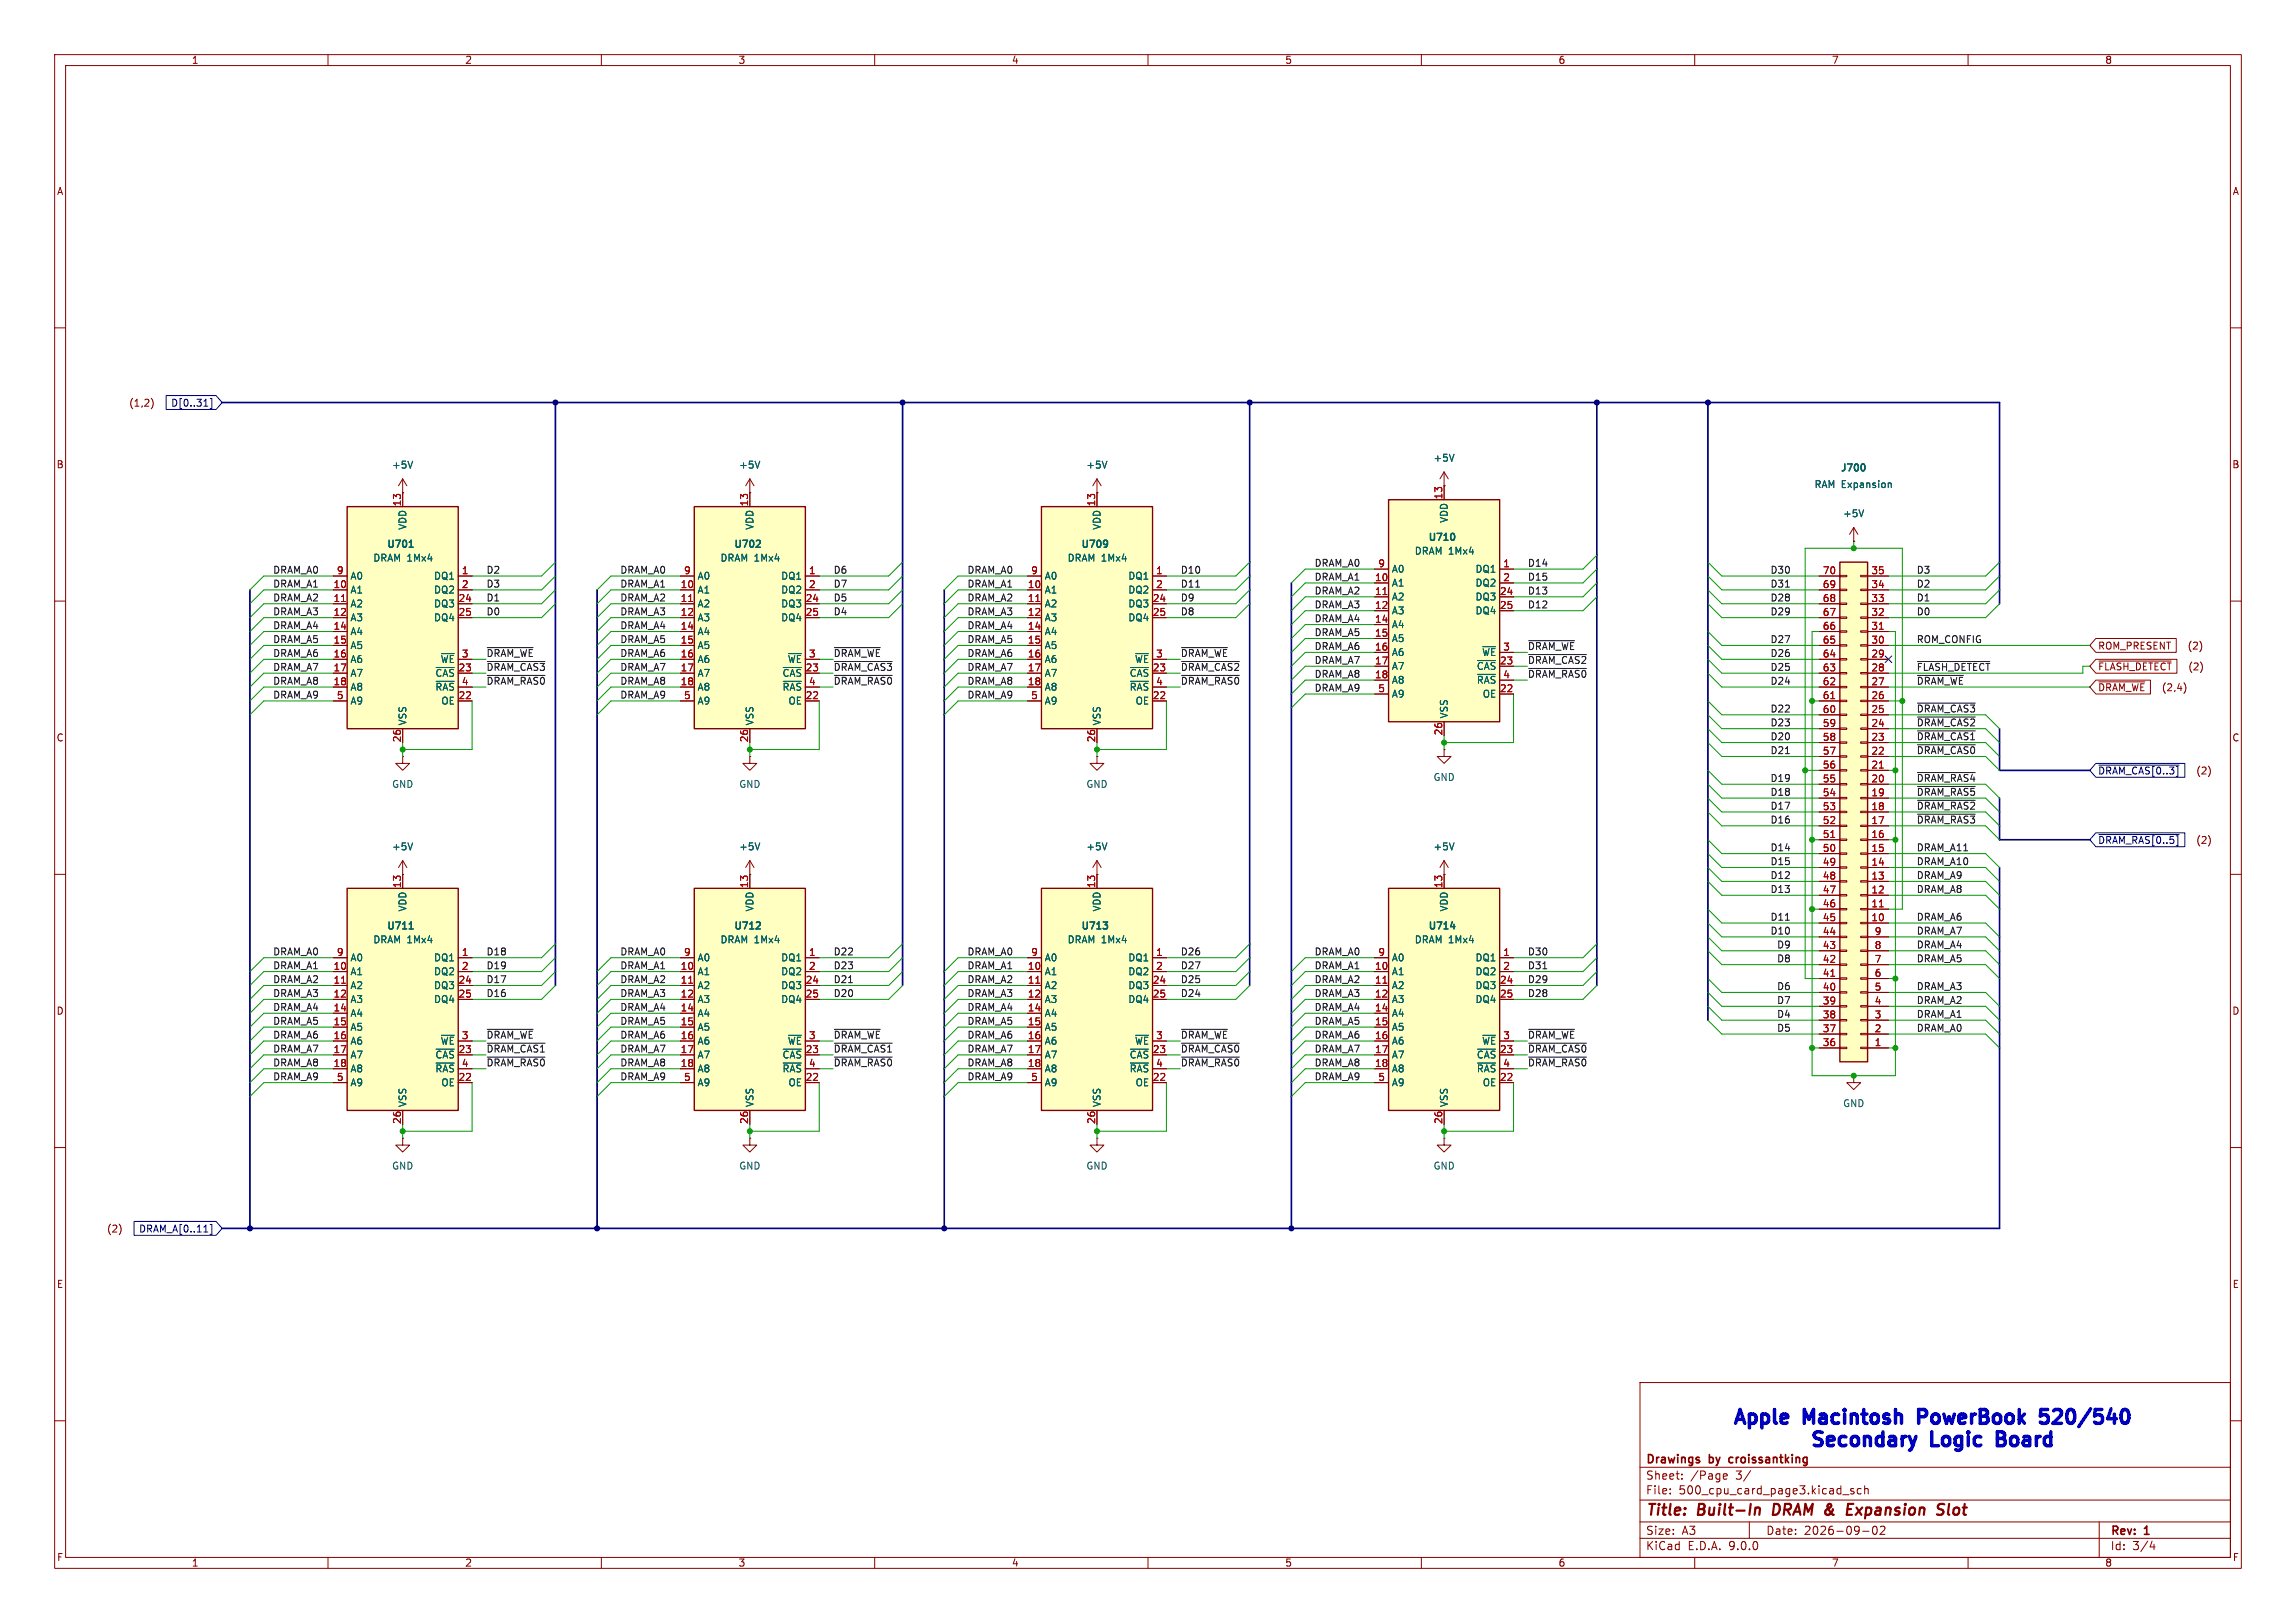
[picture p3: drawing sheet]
<svg xmlns="http://www.w3.org/2000/svg" width="420mm" height="297mm" viewBox="0 0 420 297" stroke-linecap="round" stroke-linejoin="round" font-family="sans-serif">
<defs><g id="words">
<g font-size="3.5" fill="#0000c2">
<text x="316.5" y="261.5">Apple</text>
<text x="330.1" y="261.5">Macintosh</text>
<text x="352.5" y="261.5">PowerBook</text>
<text x="376.2" y="261.5">520/540</text>
<text x="330.7" y="265.6">Secondary</text>
<text x="353.5" y="265.6">Logic</text>
<text x="366.9" y="265.6">Board</text>
</g>
<g font-size="2.8" fill="#840000">
<text x="301" y="277.9">Title:</text>
<text x="310.6" y="277.9">Built-In</text>
<text x="325.2" y="277.9">DRAM &amp;</text>
<text x="340.3" y="277.9">Expansion</text>
<text x="357.7" y="277.9">Slot</text>
</g>
<g font-size="2.1" fill="#840000">
<text x="301" y="268.2">Drawings</text>
<text x="312.7" y="268.2">by</text>
<text x="317" y="268.2">croissantking</text>
<text x="301" y="273.7">File:</text>
<text x="301" y="271">Sheet:</text>
<text x="307.1" y="273.7">500_cpu_card_page3.kicad_sch</text>
<text x="309.2" y="271">/Page</text>
<text x="317.6" y="271">3/</text>
<text x="301" y="281.1">Size:</text>
<text x="307.6" y="281.1">A3</text>
<text x="323" y="281.1">Date:</text>
<text x="330" y="281.1">2026-09-02</text>
<text x="386" y="281.3">Rev:</text>
<text x="392.4" y="281.3">1</text>
<text x="301" y="283.9">KiCad</text>
<text x="308.7" y="283.9">E.D.A.</text>
<text x="316.3" y="283.9">9.0.0</text>
<text x="386" y="283.9">Id:</text>
<text x="390.1" y="283.9">3/4</text>
</g>
<g font-size="1.8" fill="#840000">
<text x="35" y="11.9">1</text>
<text x="85" y="11.9">2</text>
<text x="135" y="11.9">3</text>
<text x="185" y="11.9">4</text>
<text x="235" y="11.9">5</text>
<text x="285" y="11.9">6</text>
<text x="335" y="11.9">7</text>
<text x="385" y="11.9">8</text>
<text x="10.3" y="35.9">A</text>
<text x="408.3" y="35.9">A</text>
<text x="23.5" y="74.6">(1,2)</text>
<text x="10.3" y="85.9">B</text>
<text x="408.2" y="85.9">B</text>
<text x="383.7" y="119.1">ROM_PRESENT</text>
<text x="400" y="119.1">(2)</text>
<text x="383.7" y="122.9">~{FLASH_DETECT} (2)</text>
<text x="383.7" y="126.7">~{DRAM_WE} (2,4)</text>
<text x="10.3" y="135.9">C</text>
<text x="408.2" y="135.9">C</text>
<text x="401.6" y="141.9">(2)</text>
<text x="401.6" y="154.6">(2)</text>
<text x="10.3" y="185.9">D</text>
<text x="408.2" y="185.9">D</text>
<text x="19.5" y="225.7">(2)</text>
<text x="10.3" y="235.9">E</text>
<text x="408.3" y="235.9">E</text>
<text x="10.3" y="285.9">F</text>
<text x="35" y="286.9">1</text>
<text x="85" y="286.9">2</text>
<text x="135" y="286.9">3</text>
<text x="185" y="286.9">4</text>
<text x="235" y="286.9">5</text>
<text x="285" y="286.9">6</text>
<text x="335" y="286.9">7</text>
<text x="385" y="286.9">8</text>
<text x="408.3" y="285.9">F</text>
</g>
<g font-size="1.8" fill="#000084">
<text x="31.2" y="74.6">D[0..31]</text>
<text x="383.7" y="141.9">~{DRAM_CAS[0..3]}</text>
<text x="383.7" y="154.6">~{DRAM_RAS[0..5]}</text>
<text x="25.3" y="225.7">DRAM_A[0..11]</text>
</g>
<g font-size="1.8" fill="#006464">
<text x="71.6" y="86">+5V</text>
<text x="135.1" y="86">+5V</text>
<text x="198.6" y="86">+5V</text>
<text x="262.1" y="84.7">+5V</text>
<text x="331.8" y="89.5">RAM Expansion</text>
<text x="336.5" y="86.6">J700</text>
<text x="265" y="95.8" transform="rotate(-90 265 95.8)">VDD</text>
<text x="337.1" y="94.8">+5V</text>
<text x="70.6" y="100.6">U701</text>
<text x="74.5" y="97" transform="rotate(-90 74.5 97)">VDD</text>
<text x="134.1" y="100.6">U702</text>
<text x="138" y="97" transform="rotate(-90 138 97)">VDD</text>
<text x="197.6" y="100.6">U709</text>
<text x="201.5" y="97" transform="rotate(-90 201.5 97)">VDD</text>
<text x="258.7" y="101.7">DRAM 1Mx4</text>
<text x="261.1" y="99.3">U710</text>
<text x="64" y="106.3">A0</text>
<text x="68.2" y="103">DRAM 1Mx4</text>
<text x="79.3" y="106.3">DQ1</text>
<text x="127.5" y="106.3">A0</text>
<text x="131.7" y="103">DRAM 1Mx4</text>
<text x="142.8" y="106.3">DQ1</text>
<text x="191" y="106.3">A0</text>
<text x="195.2" y="103">DRAM 1Mx4</text>
<text x="206.3" y="106.3">DQ1</text>
<text x="254.5" y="105">A0</text>
<text x="254.5" y="107.5">A1</text>
<text x="269.8" y="105">DQ1</text>
<text x="269.8" y="107.5">DQ2</text>
<text x="64" y="108.8">A1</text>
<text x="64" y="111.4">A2</text>
<text x="64" y="113.9">A3</text>
<text x="79.3" y="108.8">DQ2</text>
<text x="79.3" y="111.4">DQ3</text>
<text x="79.3" y="113.9">DQ4</text>
<text x="127.5" y="108.8">A1</text>
<text x="127.5" y="111.4">A2</text>
<text x="127.5" y="113.9">A3</text>
<text x="142.8" y="108.8">DQ2</text>
<text x="142.8" y="111.4">DQ3</text>
<text x="142.8" y="113.9">DQ4</text>
<text x="191" y="108.8">A1</text>
<text x="191" y="111.4">A2</text>
<text x="191" y="113.9">A3</text>
<text x="206.3" y="108.8">DQ2</text>
<text x="206.3" y="111.4">DQ3</text>
<text x="206.3" y="113.9">DQ4</text>
<text x="254.5" y="110.1">A2</text>
<text x="254.5" y="112.6">A3</text>
<text x="269.8" y="110.1">DQ3</text>
<text x="269.8" y="112.6">DQ4</text>
<text x="64" y="116.4">A4</text>
<text x="64" y="119">A5</text>
<text x="127.5" y="116.4">A4</text>
<text x="127.5" y="119">A5</text>
<text x="191" y="116.4">A4</text>
<text x="191" y="119">A5</text>
<text x="254.5" y="115.2">A4</text>
<text x="254.5" y="117.7">A5</text>
<text x="64" y="121.5">A6</text>
<text x="64" y="124.1">A7</text>
<text x="79.5" y="124.1">~{CAS}</text>
<text x="80.5" y="121.5">~{WE}</text>
<text x="127.5" y="121.5">A6</text>
<text x="127.5" y="124.1">A7</text>
<text x="143" y="124.1">~{CAS}</text>
<text x="144" y="121.5">~{WE}</text>
<text x="191" y="121.5">A6</text>
<text x="191" y="124.1">A7</text>
<text x="206.5" y="124.1">~{CAS}</text>
<text x="207.5" y="121.5">~{WE}</text>
<text x="254.5" y="120.2">A6</text>
<text x="254.5" y="122.8">A7</text>
<text x="254.5" y="125.3">A8</text>
<text x="270" y="122.8">~{CAS}</text>
<text x="270" y="125.3">~{RAS}</text>
<text x="271" y="120.2">~{WE}</text>
<text x="64" y="126.6">A8</text>
<text x="64" y="129.1">A9</text>
<text x="79.5" y="126.6">~{RAS}</text>
<text x="80.6" y="129.1">OE</text>
<text x="127.5" y="126.6">A8</text>
<text x="127.5" y="129.1">A9</text>
<text x="143" y="126.6">~{RAS}</text>
<text x="144.1" y="129.1">OE</text>
<text x="191" y="126.6">A8</text>
<text x="191" y="129.1">A9</text>
<text x="206.5" y="126.6">~{RAS}</text>
<text x="207.6" y="129.1">OE</text>
<text x="254.5" y="127.9">A9</text>
<text x="265" y="131.6" transform="rotate(-90 265 131.6)">VSS</text>
<text x="271.1" y="127.9">OE</text>
<text x="74.5" y="132.8" transform="rotate(-90 74.5 132.8)">VSS</text>
<text x="138" y="132.8" transform="rotate(-90 138 132.8)">VSS</text>
<text x="201.5" y="132.8" transform="rotate(-90 201.5 132.8)">VSS</text>
<text x="262.1" y="143.1">GND</text>
<text x="71.6" y="144.4">GND</text>
<text x="135.1" y="144.4">GND</text>
<text x="198.6" y="144.4">GND</text>
<text x="71.6" y="155.8">+5V</text>
<text x="135.1" y="155.8">+5V</text>
<text x="198.6" y="155.8">+5V</text>
<text x="262.1" y="155.8">+5V</text>
<text x="74.5" y="166.9" transform="rotate(-90 74.5 166.9)">VDD</text>
<text x="138" y="166.9" transform="rotate(-90 138 166.9)">VDD</text>
<text x="201.5" y="166.9" transform="rotate(-90 201.5 166.9)">VDD</text>
<text x="265" y="166.9" transform="rotate(-90 265 166.9)">VDD</text>
<text x="68.2" y="172.8">DRAM 1Mx4</text>
<text x="70.6" y="170.4">U711</text>
<text x="131.7" y="172.8">DRAM 1Mx4</text>
<text x="134.1" y="170.4">U712</text>
<text x="195.2" y="172.8">DRAM 1Mx4</text>
<text x="197.6" y="170.4">U713</text>
<text x="258.7" y="172.8">DRAM 1Mx4</text>
<text x="261.1" y="170.4">U714</text>
<text x="64" y="176.1">A0</text>
<text x="64" y="178.7">A1</text>
<text x="79.3" y="176.1">DQ1</text>
<text x="79.3" y="178.7">DQ2</text>
<text x="127.5" y="176.1">A0</text>
<text x="127.5" y="178.7">A1</text>
<text x="142.8" y="176.1">DQ1</text>
<text x="142.8" y="178.7">DQ2</text>
<text x="191" y="176.1">A0</text>
<text x="191" y="178.7">A1</text>
<text x="206.3" y="176.1">DQ1</text>
<text x="206.3" y="178.7">DQ2</text>
<text x="254.5" y="176.1">A0</text>
<text x="254.5" y="178.7">A1</text>
<text x="269.8" y="176.1">DQ1</text>
<text x="269.8" y="178.7">DQ2</text>
<text x="64" y="181.2">A2</text>
<text x="64" y="183.7">A3</text>
<text x="79.3" y="181.2">DQ3</text>
<text x="79.3" y="183.7">DQ4</text>
<text x="127.5" y="181.2">A2</text>
<text x="127.5" y="183.7">A3</text>
<text x="142.8" y="181.2">DQ3</text>
<text x="142.8" y="183.7">DQ4</text>
<text x="191" y="181.2">A2</text>
<text x="191" y="183.7">A3</text>
<text x="206.3" y="181.2">DQ3</text>
<text x="206.3" y="183.7">DQ4</text>
<text x="254.5" y="181.2">A2</text>
<text x="254.5" y="183.7">A3</text>
<text x="269.8" y="181.2">DQ3</text>
<text x="269.8" y="183.7">DQ4</text>
<text x="64" y="186.3">A4</text>
<text x="64" y="188.8">A5</text>
<text x="64" y="191.4">A6</text>
<text x="80.5" y="191.4">~{WE}</text>
<text x="127.5" y="186.3">A4</text>
<text x="127.5" y="188.8">A5</text>
<text x="127.5" y="191.4">A6</text>
<text x="144" y="191.4">~{WE}</text>
<text x="191" y="186.3">A4</text>
<text x="191" y="188.8">A5</text>
<text x="191" y="191.4">A6</text>
<text x="207.5" y="191.4">~{WE}</text>
<text x="254.5" y="186.3">A4</text>
<text x="254.5" y="188.8">A5</text>
<text x="254.5" y="191.4">A6</text>
<text x="271" y="191.4">~{WE}</text>
<text x="64" y="193.9">A7</text>
<text x="64" y="196.4">A8</text>
<text x="79.5" y="193.9">~{CAS}</text>
<text x="79.5" y="196.4">~{RAS}</text>
<text x="127.5" y="193.9">A7</text>
<text x="127.5" y="196.4">A8</text>
<text x="143" y="193.9">~{CAS}</text>
<text x="143" y="196.4">~{RAS}</text>
<text x="191" y="193.9">A7</text>
<text x="191" y="196.4">A8</text>
<text x="206.5" y="193.9">~{CAS}</text>
<text x="206.5" y="196.4">~{RAS}</text>
<text x="254.5" y="193.9">A7</text>
<text x="254.5" y="196.4">A8</text>
<text x="270" y="193.9">~{CAS}</text>
<text x="270" y="196.4">~{RAS}</text>
<text x="64" y="199">A9</text>
<text x="74.5" y="202.7" transform="rotate(-90 74.5 202.7)">VSS</text>
<text x="80.6" y="199">OE</text>
<text x="127.5" y="199">A9</text>
<text x="138" y="202.7" transform="rotate(-90 138 202.7)">VSS</text>
<text x="144.1" y="199">OE</text>
<text x="191" y="199">A9</text>
<text x="201.5" y="202.7" transform="rotate(-90 201.5 202.7)">VSS</text>
<text x="207.6" y="199">OE</text>
<text x="254.5" y="199">A9</text>
<text x="265" y="202.7" transform="rotate(-90 265 202.7)">VSS</text>
<text x="271.1" y="199">OE</text>
<text x="337.1" y="202.8">GND</text>
<text x="71.6" y="214.2">GND</text>
<text x="135.1" y="214.2">GND</text>
<text x="198.6" y="214.2">GND</text>
<text x="262.1" y="214.2">GND</text>
</g>
<g font-size="1.8" fill="#a90000">
<text x="73.4" y="92.8" transform="rotate(-90 73.4 92.8)">13</text>
<text x="136.9" y="92.8" transform="rotate(-90 136.9 92.8)">13</text>
<text x="200.4" y="92.8" transform="rotate(-90 200.4 92.8)">13</text>
<text x="263.9" y="91.5" transform="rotate(-90 263.9 91.5)">13</text>
<text x="60.9" y="107.7">10</text>
<text x="61.5" y="105.2">9</text>
<text x="84.4" y="105.2">1</text>
<text x="84.4" y="107.7">2</text>
<text x="124.4" y="107.7">10</text>
<text x="125" y="105.2">9</text>
<text x="147.9" y="105.2">1</text>
<text x="147.9" y="107.7">2</text>
<text x="187.9" y="107.7">10</text>
<text x="188.5" y="105.2">9</text>
<text x="211.4" y="105.2">1</text>
<text x="211.4" y="107.7">2</text>
<text x="251.4" y="106.4">10</text>
<text x="252" y="103.9">9</text>
<text x="274.9" y="103.9">1</text>
<text x="274.9" y="106.4">2</text>
<text x="333.3" y="105.2">70</text>
<text x="333.3" y="107.7">69</text>
<text x="342.2" y="105.2">35</text>
<text x="342.2" y="107.7">34</text>
<text x="60.9" y="110.2">11</text>
<text x="60.9" y="112.8">12</text>
<text x="83.8" y="110.2">24</text>
<text x="83.8" y="112.8">25</text>
<text x="124.4" y="110.2">11</text>
<text x="124.4" y="112.8">12</text>
<text x="147.3" y="110.2">24</text>
<text x="147.3" y="112.8">25</text>
<text x="187.9" y="110.2">11</text>
<text x="187.9" y="112.8">12</text>
<text x="210.8" y="110.2">24</text>
<text x="210.8" y="112.8">25</text>
<text x="251.4" y="109">11</text>
<text x="251.4" y="111.5">12</text>
<text x="274.3" y="109">24</text>
<text x="274.3" y="111.5">25</text>
<text x="333.3" y="110.2">68</text>
<text x="333.3" y="112.8">67</text>
<text x="342.2" y="110.2">33</text>
<text x="342.2" y="112.8">32</text>
<text x="60.9" y="115.3">14</text>
<text x="60.9" y="117.9">15</text>
<text x="124.4" y="115.3">14</text>
<text x="124.4" y="117.9">15</text>
<text x="187.9" y="115.3">14</text>
<text x="187.9" y="117.9">15</text>
<text x="251.4" y="114">14</text>
<text x="251.4" y="116.6">15</text>
<text x="251.4" y="119.1">16</text>
<text x="274.9" y="119.1">3</text>
<text x="333.3" y="115.3">66</text>
<text x="333.3" y="117.9">65</text>
<text x="342.2" y="115.3">31</text>
<text x="342.2" y="117.9">30</text>
<text x="60.9" y="120.4">16</text>
<text x="60.9" y="122.9">17</text>
<text x="60.9" y="125.5">18</text>
<text x="83.8" y="122.9">23</text>
<text x="84.4" y="120.4">3</text>
<text x="84.4" y="125.5">4</text>
<text x="124.4" y="120.4">16</text>
<text x="124.4" y="122.9">17</text>
<text x="124.4" y="125.5">18</text>
<text x="147.3" y="122.9">23</text>
<text x="147.9" y="120.4">3</text>
<text x="147.9" y="125.5">4</text>
<text x="187.9" y="120.4">16</text>
<text x="187.9" y="122.9">17</text>
<text x="187.9" y="125.5">18</text>
<text x="210.8" y="122.9">23</text>
<text x="211.4" y="120.4">3</text>
<text x="211.4" y="125.5">4</text>
<text x="251.4" y="121.7">17</text>
<text x="251.4" y="124.2">18</text>
<text x="274.3" y="121.7">23</text>
<text x="274.9" y="124.2">4</text>
<text x="333.3" y="120.4">64</text>
<text x="333.3" y="122.9">63</text>
<text x="333.3" y="125.5">62</text>
<text x="342.2" y="120.4">29</text>
<text x="342.2" y="122.9">28</text>
<text x="342.2" y="125.5">27</text>
<text x="61.5" y="128">5</text>
<text x="83.8" y="128">22</text>
<text x="125" y="128">5</text>
<text x="147.3" y="128">22</text>
<text x="188.5" y="128">5</text>
<text x="210.8" y="128">22</text>
<text x="252" y="126.7">5</text>
<text x="274.3" y="126.7">22</text>
<text x="333.3" y="128">61</text>
<text x="333.3" y="130.6">60</text>
<text x="342.2" y="128">26</text>
<text x="342.2" y="130.6">25</text>
<text x="73.4" y="135.9" transform="rotate(-90 73.4 135.9)">26</text>
<text x="136.9" y="135.9" transform="rotate(-90 136.9 135.9)">26</text>
<text x="200.4" y="135.9" transform="rotate(-90 200.4 135.9)">26</text>
<text x="263.9" y="134.7" transform="rotate(-90 263.9 134.7)">26</text>
<text x="333.3" y="133.1">59</text>
<text x="333.3" y="135.6">58</text>
<text x="342.2" y="133.1">24</text>
<text x="342.2" y="135.6">23</text>
<text x="333.3" y="138.2">57</text>
<text x="333.3" y="140.7">56</text>
<text x="333.3" y="143.3">55</text>
<text x="342.2" y="138.2">22</text>
<text x="342.2" y="140.7">21</text>
<text x="342.2" y="143.3">20</text>
<text x="333.3" y="145.8">54</text>
<text x="333.3" y="148.3">53</text>
<text x="342.2" y="145.8">19</text>
<text x="342.2" y="148.3">18</text>
<text x="333.3" y="150.9">52</text>
<text x="333.3" y="153.4">51</text>
<text x="333.3" y="156">50</text>
<text x="342.2" y="150.9">17</text>
<text x="342.2" y="153.4">16</text>
<text x="342.2" y="156">15</text>
<text x="333.3" y="158.5">49</text>
<text x="333.3" y="161">48</text>
<text x="342.2" y="158.5">14</text>
<text x="342.2" y="161">13</text>
<text x="73.4" y="162.6" transform="rotate(-90 73.4 162.6)">13</text>
<text x="136.9" y="162.6" transform="rotate(-90 136.9 162.6)">13</text>
<text x="200.4" y="162.6" transform="rotate(-90 200.4 162.6)">13</text>
<text x="263.9" y="162.6" transform="rotate(-90 263.9 162.6)">13</text>
<text x="333.3" y="163.6">47</text>
<text x="333.3" y="166.1">46</text>
<text x="342.2" y="163.6">12</text>
<text x="342.2" y="166.1">11</text>
<text x="333.3" y="168.7">45</text>
<text x="333.3" y="171.2">44</text>
<text x="333.3" y="173.7">43</text>
<text x="342.2" y="168.7">10</text>
<text x="342.8" y="171.2">9</text>
<text x="342.8" y="173.7">8</text>
<text x="60.9" y="177.5">10</text>
<text x="61.5" y="175">9</text>
<text x="84.4" y="175">1</text>
<text x="84.4" y="177.5">2</text>
<text x="124.4" y="177.5">10</text>
<text x="125" y="175">9</text>
<text x="147.9" y="175">1</text>
<text x="147.9" y="177.5">2</text>
<text x="187.9" y="177.5">10</text>
<text x="188.5" y="175">9</text>
<text x="211.4" y="175">1</text>
<text x="211.4" y="177.5">2</text>
<text x="251.4" y="177.5">10</text>
<text x="252" y="175">9</text>
<text x="274.9" y="175">1</text>
<text x="274.9" y="177.5">2</text>
<text x="333.3" y="176.3">42</text>
<text x="333.3" y="178.8">41</text>
<text x="342.8" y="176.3">7</text>
<text x="342.8" y="178.8">6</text>
<text x="60.9" y="180.1">11</text>
<text x="60.9" y="182.6">12</text>
<text x="60.9" y="185.2">14</text>
<text x="83.8" y="180.1">24</text>
<text x="83.8" y="182.6">25</text>
<text x="124.4" y="180.1">11</text>
<text x="124.4" y="182.6">12</text>
<text x="124.4" y="185.2">14</text>
<text x="147.3" y="180.1">24</text>
<text x="147.3" y="182.6">25</text>
<text x="187.9" y="180.1">11</text>
<text x="187.9" y="182.6">12</text>
<text x="187.9" y="185.2">14</text>
<text x="210.8" y="180.1">24</text>
<text x="210.8" y="182.6">25</text>
<text x="251.4" y="180.1">11</text>
<text x="251.4" y="182.6">12</text>
<text x="251.4" y="185.2">14</text>
<text x="274.3" y="180.1">24</text>
<text x="274.3" y="182.6">25</text>
<text x="333.3" y="181.4">40</text>
<text x="333.3" y="183.9">39</text>
<text x="342.8" y="181.4">5</text>
<text x="342.8" y="183.9">4</text>
<text x="60.9" y="187.7">15</text>
<text x="60.9" y="190.2">16</text>
<text x="84.4" y="190.2">3</text>
<text x="124.4" y="187.7">15</text>
<text x="124.4" y="190.2">16</text>
<text x="147.9" y="190.2">3</text>
<text x="187.9" y="187.7">15</text>
<text x="187.9" y="190.2">16</text>
<text x="211.4" y="190.2">3</text>
<text x="251.4" y="187.7">15</text>
<text x="251.4" y="190.2">16</text>
<text x="274.9" y="190.2">3</text>
<text x="333.3" y="186.4">38</text>
<text x="333.3" y="189">37</text>
<text x="333.3" y="191.5">36</text>
<text x="342.8" y="186.4">3</text>
<text x="342.8" y="189">2</text>
<text x="342.8" y="191.5">1</text>
<text x="60.9" y="192.8">17</text>
<text x="60.9" y="195.3">18</text>
<text x="61.5" y="197.9">5</text>
<text x="83.8" y="192.8">23</text>
<text x="83.8" y="197.9">22</text>
<text x="84.4" y="195.3">4</text>
<text x="124.4" y="192.8">17</text>
<text x="124.4" y="195.3">18</text>
<text x="125" y="197.9">5</text>
<text x="147.3" y="192.8">23</text>
<text x="147.3" y="197.9">22</text>
<text x="147.9" y="195.3">4</text>
<text x="187.9" y="192.8">17</text>
<text x="187.9" y="195.3">18</text>
<text x="188.5" y="197.9">5</text>
<text x="210.8" y="192.8">23</text>
<text x="210.8" y="197.9">22</text>
<text x="211.4" y="195.3">4</text>
<text x="251.4" y="192.8">17</text>
<text x="251.4" y="195.3">18</text>
<text x="252" y="197.9">5</text>
<text x="274.3" y="192.8">23</text>
<text x="274.3" y="197.9">22</text>
<text x="274.9" y="195.3">4</text>
<text x="73.4" y="205.8" transform="rotate(-90 73.4 205.8)">26</text>
<text x="136.9" y="205.8" transform="rotate(-90 136.9 205.8)">26</text>
<text x="200.4" y="205.8" transform="rotate(-90 200.4 205.8)">26</text>
<text x="263.9" y="205.8" transform="rotate(-90 263.9 205.8)">26</text>
</g>
<g font-size="1.8" fill="#0f0f0f">
<text x="49.9" y="105.1">DRAM_A0</text>
<text x="49.9" y="107.6">DRAM_A1</text>
<text x="88.9" y="105.1">D2</text>
<text x="88.9" y="107.6">D3</text>
<text x="113.4" y="105.1">DRAM_A0</text>
<text x="113.4" y="107.6">DRAM_A1</text>
<text x="152.4" y="105.1">D6</text>
<text x="152.4" y="107.6">D7</text>
<text x="176.9" y="105.1">DRAM_A0</text>
<text x="176.9" y="107.6">DRAM_A1</text>
<text x="215.9" y="105.1">D10</text>
<text x="215.9" y="107.6">D11</text>
<text x="240.4" y="106.3">DRAM_A1</text>
<text x="240.4" y="103.8">DRAM_A0</text>
<text x="279.4" y="103.8">D14</text>
<text x="279.4" y="106.3">D15</text>
<text x="323.8" y="105.1">D30</text>
<text x="323.8" y="107.6">D31</text>
<text x="350.5" y="105.1">D3</text>
<text x="350.5" y="107.6">D2</text>
<text x="49.9" y="112.7">DRAM_A3</text>
<text x="49.9" y="110.1">DRAM_A2</text>
<text x="88.9" y="112.7">D0</text>
<text x="88.9" y="110.1">D1</text>
<text x="113.4" y="112.7">DRAM_A3</text>
<text x="113.4" y="110.1">DRAM_A2</text>
<text x="152.4" y="110.1">D5</text>
<text x="152.4" y="112.7">D4</text>
<text x="176.9" y="112.7">DRAM_A3</text>
<text x="176.9" y="110.1">DRAM_A2</text>
<text x="215.9" y="110.1">D9</text>
<text x="215.9" y="112.7">D8</text>
<text x="240.4" y="114">DRAM_A4</text>
<text x="240.4" y="108.9">DRAM_A2</text>
<text x="240.4" y="111.4">DRAM_A3</text>
<text x="279.4" y="111.4">D12</text>
<text x="279.4" y="108.9">D13</text>
<text x="323.8" y="110.1">D28</text>
<text x="323.8" y="112.7">D29</text>
<text x="350.5" y="112.7">D0</text>
<text x="350.5" y="110.1">D1</text>
<text x="49.9" y="115.2">DRAM_A4</text>
<text x="49.9" y="117.8">DRAM_A5</text>
<text x="113.4" y="115.2">DRAM_A4</text>
<text x="113.4" y="117.8">DRAM_A5</text>
<text x="176.9" y="117.8">DRAM_A5</text>
<text x="176.9" y="115.2">DRAM_A4</text>
<text x="240.4" y="119">DRAM_A6</text>
<text x="240.4" y="116.5">DRAM_A5</text>
<text x="279.4" y="119">~{DRAM_WE}</text>
<text x="323.8" y="117.8">D27</text>
<text x="350.5" y="117.8">ROM_CONFIG</text>
<text x="49.9" y="122.8">DRAM_A7</text>
<text x="49.9" y="125.4">DRAM_A8</text>
<text x="49.9" y="120.3">DRAM_A6</text>
<text x="88.9" y="122.8">~{DRAM_CAS3}</text>
<text x="88.9" y="125.4">~{DRAM_RAS0}</text>
<text x="88.9" y="120.3">~{DRAM_WE}</text>
<text x="113.4" y="125.4">DRAM_A8</text>
<text x="113.4" y="122.8">DRAM_A7</text>
<text x="113.4" y="120.3">DRAM_A6</text>
<text x="152.4" y="125.4">~{DRAM_RAS0}</text>
<text x="152.4" y="122.8">~{DRAM_CAS3}</text>
<text x="152.4" y="120.3">~{DRAM_WE}</text>
<text x="176.9" y="125.4">DRAM_A8</text>
<text x="176.9" y="120.3">DRAM_A6</text>
<text x="176.9" y="122.8">DRAM_A7</text>
<text x="215.9" y="122.8">~{DRAM_CAS2}</text>
<text x="215.9" y="120.3">~{DRAM_WE}</text>
<text x="215.9" y="125.4">~{DRAM_RAS0}</text>
<text x="240.4" y="124.1">DRAM_A8</text>
<text x="240.4" y="121.6">DRAM_A7</text>
<text x="279.4" y="124.1">~{DRAM_RAS0}</text>
<text x="279.4" y="121.6">~{DRAM_CAS2}</text>
<text x="323.8" y="125.4">D24</text>
<text x="323.8" y="122.8">D25</text>
<text x="323.8" y="120.3">D26</text>
<text x="350.5" y="122.8">~{FLASH_DETECT}</text>
<text x="350.5" y="125.4">~{DRAM_WE}</text>
<text x="49.9" y="127.9">DRAM_A9</text>
<text x="113.4" y="127.9">DRAM_A9</text>
<text x="176.9" y="127.9">DRAM_A9</text>
<text x="240.4" y="126.7">DRAM_A9</text>
<text x="323.8" y="130.5">D22</text>
<text x="350.5" y="130.5">~{DRAM_CAS3}</text>
<text x="323.8" y="135.5">D20</text>
<text x="323.8" y="133">D23</text>
<text x="350.5" y="135.5">~{DRAM_CAS1}</text>
<text x="350.5" y="133">~{DRAM_CAS2}</text>
<text x="323.8" y="143.2">D19</text>
<text x="323.8" y="138.1">D21</text>
<text x="350.5" y="138.1">~{DRAM_CAS0}</text>
<text x="350.5" y="143.2">~{DRAM_RAS4}</text>
<text x="323.8" y="145.7">D18</text>
<text x="323.8" y="148.2">D17</text>
<text x="350.5" y="148.2">~{DRAM_RAS2}</text>
<text x="350.5" y="145.7">~{DRAM_RAS5}</text>
<text x="323.8" y="155.9">D14</text>
<text x="323.8" y="150.8">D16</text>
<text x="350.5" y="150.8">~{DRAM_RAS3}</text>
<text x="350.5" y="155.9">DRAM_A11</text>
<text x="323.8" y="158.4">D15</text>
<text x="323.8" y="160.9">D12</text>
<text x="350.5" y="160.9">DRAM_A9</text>
<text x="350.5" y="158.4">DRAM_A10</text>
<text x="323.8" y="163.5">D13</text>
<text x="350.5" y="163.5">DRAM_A8</text>
<text x="323.8" y="171.1">D10</text>
<text x="323.8" y="168.6">D11</text>
<text x="325" y="173.6">D9</text>
<text x="350.5" y="168.6">DRAM_A6</text>
<text x="350.5" y="171.1">DRAM_A7</text>
<text x="350.5" y="173.6">DRAM_A4</text>
<text x="49.9" y="174.9">DRAM_A0</text>
<text x="49.9" y="177.5">DRAM_A1</text>
<text x="49.9" y="180">DRAM_A2</text>
<text x="88.9" y="174.9">D18</text>
<text x="88.9" y="177.5">D19</text>
<text x="88.9" y="180">D17</text>
<text x="113.4" y="180">DRAM_A2</text>
<text x="113.4" y="177.5">DRAM_A1</text>
<text x="113.4" y="174.9">DRAM_A0</text>
<text x="152.4" y="174.9">D22</text>
<text x="152.4" y="177.5">D23</text>
<text x="152.4" y="180">D21</text>
<text x="176.9" y="174.9">DRAM_A0</text>
<text x="176.9" y="177.5">DRAM_A1</text>
<text x="176.9" y="180">DRAM_A2</text>
<text x="215.9" y="177.5">D27</text>
<text x="215.9" y="180">D25</text>
<text x="215.9" y="174.9">D26</text>
<text x="240.4" y="180">DRAM_A2</text>
<text x="240.4" y="174.9">DRAM_A0</text>
<text x="240.4" y="177.5">DRAM_A1</text>
<text x="279.4" y="177.5">D31</text>
<text x="279.4" y="174.9">D30</text>
<text x="279.4" y="180">D29</text>
<text x="325" y="176.2">D8</text>
<text x="350.5" y="176.2">DRAM_A5</text>
<text x="49.9" y="185.1">DRAM_A4</text>
<text x="49.9" y="182.5">DRAM_A3</text>
<text x="88.9" y="182.5">D16</text>
<text x="113.4" y="182.5">DRAM_A3</text>
<text x="113.4" y="185.1">DRAM_A4</text>
<text x="152.4" y="182.5">D20</text>
<text x="176.9" y="182.5">DRAM_A3</text>
<text x="176.9" y="185.1">DRAM_A4</text>
<text x="215.9" y="182.5">D24</text>
<text x="240.4" y="182.5">DRAM_A3</text>
<text x="240.4" y="185.1">DRAM_A4</text>
<text x="279.4" y="182.5">D28</text>
<text x="325" y="183.8">D7</text>
<text x="325" y="181.3">D6</text>
<text x="350.5" y="183.8">DRAM_A2</text>
<text x="350.5" y="181.3">DRAM_A3</text>
<text x="49.9" y="187.6">DRAM_A5</text>
<text x="49.9" y="190.2">DRAM_A6</text>
<text x="88.9" y="190.2">~{DRAM_WE}</text>
<text x="113.4" y="187.6">DRAM_A5</text>
<text x="113.4" y="190.2">DRAM_A6</text>
<text x="152.4" y="190.2">~{DRAM_WE}</text>
<text x="176.9" y="190.2">DRAM_A6</text>
<text x="176.9" y="187.6">DRAM_A5</text>
<text x="215.9" y="190.2">~{DRAM_WE}</text>
<text x="240.4" y="190.2">DRAM_A6</text>
<text x="240.4" y="187.6">DRAM_A5</text>
<text x="279.4" y="190.2">~{DRAM_WE}</text>
<text x="325" y="188.9">D5</text>
<text x="325" y="186.3">D4</text>
<text x="350.5" y="188.9">DRAM_A0</text>
<text x="350.5" y="186.3">DRAM_A1</text>
<text x="49.9" y="197.8">DRAM_A9</text>
<text x="49.9" y="195.2">DRAM_A8</text>
<text x="49.9" y="192.7">DRAM_A7</text>
<text x="88.9" y="192.7">~{DRAM_CAS1}</text>
<text x="88.9" y="195.2">~{DRAM_RAS0}</text>
<text x="113.4" y="192.7">DRAM_A7</text>
<text x="113.4" y="197.8">DRAM_A9</text>
<text x="113.4" y="195.2">DRAM_A8</text>
<text x="152.4" y="195.2">~{DRAM_RAS0}</text>
<text x="152.4" y="192.7">~{DRAM_CAS1}</text>
<text x="176.9" y="192.7">DRAM_A7</text>
<text x="176.9" y="195.2">DRAM_A8</text>
<text x="176.9" y="197.8">DRAM_A9</text>
<text x="215.9" y="192.7">~{DRAM_CAS0}</text>
<text x="215.9" y="195.2">~{DRAM_RAS0}</text>
<text x="240.4" y="192.7">DRAM_A7</text>
<text x="240.4" y="197.8">DRAM_A9</text>
<text x="240.4" y="195.2">DRAM_A8</text>
<text x="279.4" y="195.2">~{DRAM_RAS0}</text>
<text x="279.4" y="192.7">~{DRAM_CAS0}</text>
</g>
</g></defs>
<g fill="none" stroke="#840000" stroke-width=".18">
<path d="M10 10h400v277h-400zM12 12h396v273h-396zM60 10v2M110 10v2M160 10v2M210 10v2M260 10v2M310 10v2M360 10v2M10 60h2M408 60h2M73.7 90.2h.1"/>
<path d="M73.7 87.6l-.8 1.3M73.7 87.6l.7 1.3M73.7 87.6v2.6M10 110h2M408 110h2M10 160h2M408 160h2M10 210h2M408 210h2M300 253h108v32h-108zM10 260h2M300 278.5h108"/>
<path d="M300 274.5h108M300 268.5h108M305.5 273.2v.2M305.5 272.5v.1M307.7 270.5v.2M307.7 269.8v.1M315.3 270.6h.6M315.3 269.8l.4-.1 .2 .3-.7 .2M320 278.5v3M320.2 269.1l-1.3 1.9M337.1 273.5h1.1M339.1 272.5l-.4-.1-.2 .2 .1 .2 .5 .2v.3h-.6"/>
<path d="M340.4 272.5l-.4-.1-.3 .3v.4l.2 .2h.5M341.1 272.5l.2-.1 .4 .1v.9M341.1 271.9v1.5M342.7 279.4a.81 .81 0 0 0 .3 1.4l.2-.2 .2-.4-.2-.8M344.7 279.4v.5l-.8 .9h.9M384 278.5v6.5M408 260h2M60 285v2M110 285v2M160 285v2M210 285v2M260 285v2"/>
<path d="M300 281.5h108M310 285v2M340.7 280.2h1.2M360 285v2M393.7 282l-.4 1.1h.9M394 282.6v1"/>
</g>
<path d="M321.2 276l.2-.1 .5 .1-.1 1.2M324.5 275.2l-.2 2h.5M337.8 277.2h1M337.9 276.2h.7M338.1 275.2h.9M340.6 275.9l-1.2 1.3M355.3 276.3a.44 .44 0 0 1 .1 .7M355.4 275.2l.3 .1M356.5 275.2l-.2 1.7 .3 .3" fill="none" stroke="#840000" stroke-width=".4"/>
<path d="M316.3 266.8v.7" fill="none" stroke="#840000" stroke-width=".3"/>
<path d="M75.5 84.4l-.4 1.3" fill="none" stroke="#006464" stroke-width=".18"/>
<path d="M190.5 92.7h20.3v40.7h-20.3z" fill="#ffffc2"/>
<path d="M190.5 92.7h20.3v40.7h-20.3z" fill="none" stroke="#840000" stroke-width=".25"/>
<g fill="none" stroke="#840000" stroke-width=".18">
<path d="M200.7 90.2v2.5M188 105.4h2.5M188 108h2.5M188 110.5h2.5M188 113h2.5M188 115.6h2.5M188 118.1h2.5M210.8 105.4h2.6M210.8 108h2.6M210.8 110.5h2.6M210.8 113h2.6M188 120.7h2.5"/>
<path d="M188 123.2h2.5M188 125.7h2.5M188 128.3h2.5M200.7 133.4v2.5M210.8 120.7h2.6M210.8 123.2h2.6M210.8 125.7h2.6M210.8 128.3h2.6"/>
</g>
<path d="M189.5 110.1h.7" fill="none" stroke="#a90000" stroke-width=".18"/>
<path d="M207.7 119.6h2.4M206.8 122.1h3.3M206.8 124.7h3.3" fill="none" stroke="#006464" stroke-width=".18"/>
<path d="M202.3 98.9l.3 .2a.94 .94 0 0 1-.3 1M202.6 99.4l-.3 .3" fill="none" stroke="#006464" stroke-width=".25"/>
<path d="M190.5 162.6h20.3v40.6h-20.3z" fill="#ffffc2"/>
<path d="M190.5 162.6h20.3v40.6h-20.3z" fill="none" stroke="#840000" stroke-width=".25"/>
<g fill="none" stroke="#840000" stroke-width=".18">
<path d="M188 175.3h2.5M188 177.8h2.5M200.7 160v2.6M210.8 175.3h2.6M210.8 177.8h2.6M188 180.3h2.5M188 182.9h2.5M188 185.4h2.5M188 188h2.5M188 190.5h2.5M188 193h2.5M188 195.6h2.5"/>
<path d="M188 198.1h2.5M210.8 180.3h2.6M210.8 182.9h2.6M210.8 190.5h2.6M210.8 193h2.6M210.8 195.6h2.6M210.8 198.1h2.6M200.7 203.2v2.5"/>
</g>
<path d="M189.5 179.9h.7" fill="none" stroke="#a90000" stroke-width=".18"/>
<path d="M206.8 192h3.3M206.8 194.5h3.3M207.7 189.5h2.4" fill="none" stroke="#006464" stroke-width=".18"/>
<path d="M201.8 168.7h.8l-.4 .5M202.3 169.2l.3 .2v.4l-.3 .2" fill="none" stroke="#006464" stroke-width=".25"/>
<path d="M127 92.7h20.3v40.7h-20.3z" fill="#ffffc2"/>
<path d="M127 92.7h20.3v40.7h-20.3z" fill="none" stroke="#840000" stroke-width=".25"/>
<g fill="none" stroke="#840000" stroke-width=".18">
<path d="M137.2 90.2h.1M137.2 87.6v5.1M137.2 87.6l-.8 1.3M137.2 87.6l.7 1.3M124.5 105.4h2.5M124.5 108h2.5M124.5 110.5h2.5M124.5 113h2.5M124.5 115.6h2.5M124.5 118.1h2.5M147.3 105.4h2.6M147.3 108h2.6"/>
<path d="M147.3 110.5h2.6M147.3 113h2.6M124.5 120.7h2.5M124.5 123.2h2.5M124.5 125.7h2.5M124.5 128.3h2.5M137.2 138.4v1.3h1.2l-1.2 1.3-1.3-1.3h1.3M137.2 138.4h.1M137.2 133.4v2.5M147.3 120.7h2.6M147.3 123.2h2.6M147.3 125.7h2.6"/>
<path d="M147.3 128.3h2.6M200.7 138.4v1.3h1.2l-1.2 1.3-1.3-1.3h1.3M200.7 138.4h.1M137.2 157.5v2.5M137.2 157.5l-.8 1.3M137.2 157.5l.7 1.3M200.7 157.5l-.8 1.3M200.7 157.5l.7 1.3M200.7 157.5v2.5M137.2 160h.1M200.7 160h.1M137.2 208.3v1.3h1.2l-1.2 1.2-1.3-1.2h1.3"/>
<path d="M137.2 208.3h.1"/>
</g>
<path d="M126 110.1h.7" fill="none" stroke="#a90000" stroke-width=".18"/>
<path d="M139 84.4l-.4 1.3M144.2 119.6h2.4M143.3 122.1h3.3M143.3 124.7h3.3M139 154.2l-.4 1.3M202.5 154.2l-.4 1.3" fill="none" stroke="#006464" stroke-width=".18"/>
<path d="M138.8 98.9l.3 .2-.1 .3-.7 .7h.8" fill="none" stroke="#006464" stroke-width=".25"/>
<path d="M127 162.6h20.3v40.6h-20.3z" fill="#ffffc2"/>
<path d="M127 162.6h20.3v40.6h-20.3z" fill="none" stroke="#840000" stroke-width=".25"/>
<g fill="none" stroke="#840000" stroke-width=".18">
<path d="M124.5 175.3h2.5M124.5 177.8h2.5M137.2 160v2.6M147.3 175.3h2.6M147.3 177.8h2.6M124.5 180.3h2.5M124.5 182.9h2.5M124.5 185.4h2.5M124.5 188h2.5M124.5 190.5h2.5M124.5 193h2.5M124.5 195.6h2.5"/>
<path d="M124.5 198.1h2.5M147.3 180.3h2.6M147.3 182.9h2.6M147.3 190.5h2.6M147.3 193h2.6M147.3 195.6h2.6M147.3 198.1h2.6M137.2 203.2v2.5M200.7 208.3v1.3h1.2l-1.2 1.2-1.3-1.2h1.3M200.7 208.3h.1"/>
</g>
<path d="M126 179.9h.7" fill="none" stroke="#a90000" stroke-width=".18"/>
<path d="M143.3 192h3.3M143.3 194.5h3.3M144.2 189.5h2.4" fill="none" stroke="#006464" stroke-width=".18"/>
<path d="M138.8 168.7l.3 .3-.1 .3-.7 .7h.8" fill="none" stroke="#006464" stroke-width=".25"/>
<path d="M254 91.4h20.3v40.7h-20.3z" fill="#ffffc2"/>
<path d="M254 91.4h20.3v40.7h-20.3z" fill="none" stroke="#840000" stroke-width=".25"/>
<g fill="none" stroke="#840000" stroke-width=".18">
<path d="M264.2 88.9h.1M264.2 86.4v5M264.2 86.4l-.8 1.2M264.2 86.4l.7 1.2M251.5 104.1h2.5M251.5 106.7h2.5M251.5 109.2h2.5M251.5 111.8h2.5M251.5 114.3h2.5M251.5 116.8h2.5M251.5 119.4h2.5M274.3 104.1h2.6"/>
<path d="M274.3 106.7h2.6M274.3 109.2h2.6M274.3 111.8h2.6M274.3 119.4h2.6M251.5 121.9h2.5M251.5 124.5h2.5M251.5 127h2.5M264.2 132.1v2.5M274.3 121.9h2.6M274.3 124.5h2.6M274.3 127h2.6"/>
</g>
<path d="M253 108.8h.7" fill="none" stroke="#a90000" stroke-width=".18"/>
<path d="M266 83.1l-.4 1.3M271.2 118.3h2.4M270.3 120.9h3.3M270.3 123.4h3.3" fill="none" stroke="#006464" stroke-width=".18"/>
<path d="M265.9 97.7l.2 .4-.2 .7" fill="none" stroke="#006464" stroke-width=".25"/>
<path d="M336.5 102.9h5.1v91.4h-5.1z" fill="#ffffc2"/>
<path d="M336.5 102.9h5.1v91.4h-5.1z" fill="none" stroke="#840000" stroke-width=".25"/>
<g fill="none" stroke="#840000" stroke-width=".18">
<path d="M339.1 99.1h.1M339.1 96.5l-.8 1.3M339.1 96.5l.8 1.3M339.1 96.5v2.6M332.7 105.4h3.8M332.7 108h3.8M332.7 110.5h3.8M332.7 113h3.8M332.7 115.6h3.8M332.7 118.1h3.8M336.5 105.3h1.3v.2h-1.3zM336.5 107.8h1.3v.3h-1.3z"/>
<path d="M336.5 110.4h1.3v.2h-1.3zM336.5 112.9h1.3v.3h-1.3zM336.5 115.4h1.3v.3h-1.3zM336.5 118h1.3v.2h-1.3zM340.4 105.3h1.2v.2h-1.2zM340.4 107.8h1.2v.3h-1.2zM340.4 110.4h1.2v.2h-1.2zM340.4 112.9h1.2v.3h-1.2zM340.4 115.4h1.2v.3h-1.2zM340.4 118h1.2v.2h-1.2zM341.6 105.4h3.8M341.6 108h3.8"/>
<path d="M341.6 110.5h3.8M341.6 113h3.8M341.6 115.6h3.8M341.6 118.1h3.8M332.7 120.7h3.8M332.7 123.2h3.8M332.7 125.7h3.8M332.7 128.3h3.8M332.7 130.8h3.8M332.7 133.4h3.8M332.7 135.9h3.8M332.7 138.4h3.8"/>
<path d="M336.5 120.5h1.3v.3h-1.3zM336.5 123.1h1.3v.2h-1.3zM336.5 125.6h1.3v.3h-1.3zM336.5 128.1h1.3v.3h-1.3zM336.5 130.7h1.3v.2h-1.3zM336.5 133.2h1.3v.3h-1.3zM336.5 135.8h1.3v.2h-1.3zM336.5 138.3h1.3v.3h-1.3zM340.4 120.5h1.2v.3h-1.2zM340.4 123.1h1.2v.2h-1.2zM340.4 125.6h1.2v.3h-1.2zM340.4 128.1h1.2v.3h-1.2z"/>
<path d="M340.4 130.7h1.2v.2h-1.2zM340.4 133.2h1.2v.3h-1.2zM340.4 135.8h1.2v.2h-1.2zM340.4 138.3h1.2v.3h-1.2zM341.6 120.7h3.8M341.6 123.2h3.8M341.6 125.7h3.8M341.6 128.3h3.8M341.6 130.8h3.8M341.6 133.4h3.8M341.6 135.9h3.8M341.6 138.4h3.8"/>
<path d="M332.7 141h3.8M332.7 143.5h3.8M332.7 146.1h3.8M332.7 148.6h3.8M332.7 151.1h3.8M332.7 153.7h3.8M332.7 156.2h3.8M332.7 158.8h3.8M336.5 140.8h1.3v.3h-1.3zM336.5 143.4h1.3v.2h-1.3zM336.5 145.9h1.3v.3h-1.3zM336.5 148.5h1.3v.2h-1.3z"/>
<path d="M336.5 151h1.3v.3h-1.3zM336.5 153.5h1.3v.3h-1.3zM336.5 156.1h1.3v.2h-1.3zM336.5 158.6h1.3v.3h-1.3zM340.4 140.8h1.2v.3h-1.2zM340.4 143.4h1.2v.2h-1.2zM340.4 145.9h1.2v.3h-1.2zM340.4 148.5h1.2v.2h-1.2zM340.4 151h1.2v.3h-1.2zM340.4 153.5h1.2v.3h-1.2zM340.4 156.1h1.2v.2h-1.2zM340.4 158.6h1.2v.3h-1.2z"/>
<path d="M341.6 141h3.8M341.6 143.5h3.8M341.6 146.1h3.8M341.6 148.6h3.8M341.6 151.1h3.8M341.6 153.7h3.8M341.6 156.2h3.8M341.6 158.8h3.8M332.7 161.3h3.8M332.7 163.8h3.8M332.7 166.4h3.8M332.7 168.9h3.8"/>
<path d="M332.7 171.5h3.8M332.7 174h3.8M332.7 176.5h3.8M332.7 179.1h3.8M336.5 161.2h1.3v.2h-1.3zM336.5 163.7h1.3v.3h-1.3zM336.5 166.2h1.3v.3h-1.3zM336.5 168.8h1.3v.2h-1.3zM336.5 171.3h1.3v.3h-1.3zM336.5 173.9h1.3v.2h-1.3zM336.5 176.4h1.3v.3h-1.3zM336.5 178.9h1.3v.3h-1.3z"/>
<path d="M340.4 161.2h1.2v.2h-1.2zM340.4 163.7h1.2v.3h-1.2zM340.4 166.2h1.2v.3h-1.2zM340.4 168.8h1.2v.2h-1.2zM340.4 171.3h1.2v.3h-1.2zM340.4 173.9h1.2v.2h-1.2zM340.4 176.4h1.2v.3h-1.2zM340.4 178.9h1.2v.3h-1.2zM341.6 161.3h3.8M341.6 163.8h3.8M341.6 166.4h3.8M341.6 168.9h3.8"/>
<path d="M341.6 171.5h3.8M341.6 174h3.8M341.6 176.5h3.8M341.6 179.1h3.8M332.7 181.6h3.8M332.7 184.2h3.8M332.7 186.7h3.8M332.7 189.2h3.8M332.7 191.8h3.8M336.5 181.5h1.3v.2h-1.3zM336.5 184h1.3v.3h-1.3zM336.5 186.6h1.3v.2h-1.3z"/>
<path d="M336.5 189.1h1.3v.3h-1.3zM336.5 191.6h1.3v.3h-1.3zM339.1 196.9v1.2h1.3l-1.3 1.3-1.3-1.3h1.3M339.1 196.9h.1M340.4 181.5h1.2v.2h-1.2zM340.4 184h1.2v.3h-1.2zM340.4 186.6h1.2v.2h-1.2zM340.4 189.1h1.2v.3h-1.2zM340.4 191.6h1.2v.3h-1.2zM341.6 181.6h3.8M341.6 184.2h3.8M341.6 186.7h3.8"/>
<path d="M341.6 189.2h3.8M341.6 191.8h3.8M264.2 208.3v1.3h1.2l-1.2 1.2-1.3-1.2h1.3M264.2 208.3h.1"/>
</g>
<path d="M343.8 115.2h.7M334.9 127.9h.7M334.9 153.3h.7M343.8 140.6h.7M334.9 178.7h.7M343.8 166h.7" fill="none" stroke="#a90000" stroke-width=".18"/>
<path d="M341 85l.1 .4-.1 .7" fill="none" stroke="#006464" stroke-width=".25"/>
<path d="M340.9 93.3l-.4 1.3M345.5 88.4h.4l.1 .8" fill="none" stroke="#006464" stroke-width=".18"/>
<path d="M254 162.6h20.3v40.6h-20.3z" fill="#ffffc2"/>
<path d="M254 162.6h20.3v40.6h-20.3z" fill="none" stroke="#840000" stroke-width=".25"/>
<g fill="none" stroke="#840000" stroke-width=".18">
<path d="M200.7 90.2h.1M200.7 87.6l-.8 1.3M200.7 87.6l.7 1.3M200.7 87.6v2.6M73.7 138.4v1.3h1.2l-1.2 1.3-1.3-1.3h1.3M73.7 138.4h.1M264.2 137.2v1.2h1.2l-1.2 1.3-1.3-1.3h1.3M264.2 137.2h.1M73.7 157.5l-.8 1.3M73.7 157.5l.7 1.3M73.7 157.5v2.5M264.2 157.5v5.1"/>
<path d="M264.2 157.5l-.8 1.3M264.2 157.5l.7 1.3M73.7 160h.1M251.5 175.3h2.5M251.5 177.8h2.5M264.2 160h.1M274.3 175.3h2.6M274.3 177.8h2.6M251.5 180.3h2.5M251.5 182.9h2.5M251.5 185.4h2.5M251.5 188h2.5"/>
<path d="M251.5 190.5h2.5M251.5 193h2.5M251.5 195.6h2.5M251.5 198.1h2.5M274.3 180.3h2.6M274.3 182.9h2.6M274.3 190.5h2.6M274.3 193h2.6M274.3 195.6h2.6M274.3 198.1h2.6M264.2 203.2v2.5"/>
</g>
<path d="M253 179.9h.7" fill="none" stroke="#a90000" stroke-width=".18"/>
<path d="M202.5 84.4l-.4 1.3M75.5 154.2l-.4 1.3M266 154.2l-.4 1.3M270.3 192h3.3M270.3 194.5h3.3M271.2 189.5h2.4" fill="none" stroke="#006464" stroke-width=".18"/>
<path d="M265.4 169.6h.7M266 169.1v.9" fill="none" stroke="#006464" stroke-width=".25"/>
<path d="M63.5 162.6h20.3v40.6h-20.3z" fill="#ffffc2"/>
<path d="M63.5 162.6h20.3v40.6h-20.3z" fill="none" stroke="#840000" stroke-width=".25"/>
<g fill="none" stroke="#840000" stroke-width=".18">
<path d="M61 175.3h2.5M61 177.8h2.5M73.7 160v2.6M83.8 175.3h2.6M83.8 177.8h2.6M61 180.3h2.5M61 182.9h2.5M61 185.4h2.5M61 188h2.5M61 190.5h2.5M61 193h2.5M61 195.6h2.5"/>
<path d="M61 198.1h2.5M83.8 180.3h2.6M83.8 182.9h2.6M83.8 190.5h2.6M83.8 193h2.6M83.8 195.6h2.6M83.8 198.1h2.6M73.7 208.3v1.3h1.2l-1.2 1.2-1.3-1.2h1.3M73.7 208.3h.1M73.7 203.2v2.5"/>
</g>
<path d="M62.5 179.9h.7" fill="none" stroke="#a90000" stroke-width=".18"/>
<path d="M79.8 192h3.3M79.8 194.5h3.3M80.7 189.5h2.4" fill="none" stroke="#006464" stroke-width=".18"/>
<path d="M74.9 170h.7M75.1 168.9l.1-.2v1.3" fill="none" stroke="#006464" stroke-width=".25"/>
<path d="M63.5 92.7h20.3v40.7h-20.3z" fill="#ffffc2"/>
<path d="M63.5 92.7h20.3v40.7h-20.3z" fill="none" stroke="#840000" stroke-width=".25"/>
<g fill="none" stroke="#840000" stroke-width=".18">
<path d="M27.7 72.9a1.46 1.46 0 0 1 0 1.9M73.7 90.2h.1M73.7 90.2v2.5M137.2 90.2h.1M137.2 90.2v2.5M200.7 90.2h.1M200.7 90.2v2.5M264.2 88.9h.1M264.2 88.9v2.5M339.1 99.1h.1M61 105.4h2.5M61 108h2.5"/>
<path d="M61 110.5h2.5M61 113h2.5M61 115.6h2.5M61 118.1h2.5M83.8 105.4h2.6M83.8 108h2.6M83.8 110.5h2.6M83.8 113h2.6M124.5 105.4h2.5M124.5 108h2.5M124.5 110.5h2.5M124.5 113h2.5"/>
<path d="M124.5 115.6h2.5M124.5 118.1h2.5M147.3 105.4h2.6M147.3 108h2.6M147.3 110.5h2.6M147.3 113h2.6M188 105.4h2.5M188 108h2.5M188 110.5h2.5M188 113h2.5M188 115.6h2.5M188 118.1h2.5"/>
<path d="M210.8 105.4h2.6M210.8 108h2.6M210.8 110.5h2.6M210.8 113h2.6M251.5 104.1h2.5M251.5 106.7h2.5M251.5 109.2h2.5M251.5 111.8h2.5M251.5 114.3h2.5M251.5 116.8h2.5M251.5 119.4h2.5M274.3 104.1h2.6"/>
<path d="M274.3 106.7h2.6M274.3 109.2h2.6M274.3 111.8h2.6M274.3 119.4h2.6M332.7 105.4h3.8M332.7 108h3.8M332.7 110.5h3.8M332.7 113h3.8M332.7 115.6h3.8M332.7 118.1h3.8M341.6 105.4h3.8M341.6 108h3.8"/>
<path d="M341.6 110.5h3.8M341.6 113h3.8M341.6 115.6h3.8M341.6 118.1h3.8M383.4 116.8h14.7v2.6h-14.7l-1.1-1.3zM402.7 117.9v.8M61 120.7h2.5M61 123.2h2.5M61 125.7h2.5M61 128.3h2.5M73.7 133.4v2.5M83.8 120.7h2.6"/>
<path d="M83.8 123.2h2.6M83.8 125.7h2.6M83.8 128.3h2.6M124.5 120.7h2.5M124.5 123.2h2.5M124.5 125.7h2.5M124.5 128.3h2.5M137.2 133.4v2.5M147.3 120.7h2.6M147.3 123.2h2.6M147.3 125.7h2.6M147.3 128.3h2.6"/>
<path d="M188 120.7h2.5M188 123.2h2.5M188 125.7h2.5M188 128.3h2.5M200.7 133.4v2.5M210.8 120.7h2.6M210.8 123.2h2.6M210.8 125.7h2.6M210.8 128.3h2.6M251.5 121.9h2.5M251.5 124.5h2.5M251.5 127h2.5"/>
<path d="M264.2 132.1v2.5M274.3 121.9h2.6M274.3 124.5h2.6M274.3 127h2.6M332.7 120.7h3.8M332.7 123.2h3.8M332.7 125.7h3.8M332.7 128.3h3.8M332.7 130.8h3.8M332.7 133.4h3.8M332.7 135.9h3.8M332.7 138.4h3.8"/>
<path d="M341.6 120.7h3.8M341.6 123.2h3.8M341.6 125.7h3.8M341.6 128.3h3.8M341.6 130.8h3.8M341.6 133.4h3.8M341.6 135.9h3.8M341.6 138.4h3.8M383.4 120.6h14.8v2.6h-14.8l-1.1-1.3zM383.4 124.5h10v2.5h-10l-1.1-1.3zM383.9 121h13.3M383.9 124.8h8.4"/>
<path d="M399.5 124.9a1.46 1.46 0 0 1 0 2M402.8 121.7v.8M332.7 141h3.8M332.7 143.5h3.8M332.7 146.1h3.8M332.7 148.6h3.8M332.7 151.1h3.8M332.7 153.7h3.8M332.7 156.2h3.8M332.7 158.8h3.8M341.6 141h3.8M341.6 143.5h3.8"/>
<path d="M341.6 146.1h3.8M341.6 148.6h3.8M341.6 151.1h3.8M341.6 153.7h3.8M341.6 156.2h3.8M341.6 158.8h3.8M404.3 153.4v.9M404.3 140.7v.9M61 175.3h2.5M61 177.8h2.5M73.7 160h.1M73.7 160v2.6"/>
<path d="M83.8 175.3h2.6M83.8 177.8h2.6M124.5 175.3h2.5M124.5 177.8h2.5M137.2 160h.1M137.2 160v2.6M147.3 175.3h2.6M147.3 177.8h2.6M188 175.3h2.5M188 177.8h2.5M200.7 160h.1M200.7 160v2.6"/>
<path d="M210.8 175.3h2.6M210.8 177.8h2.6M251.5 175.3h2.5M251.5 177.8h2.5M264.2 160h.1M264.2 160v2.6M274.3 175.3h2.6M274.3 177.8h2.6M332.7 161.3h3.8M332.7 163.8h3.8M332.7 166.4h3.8M332.7 168.9h3.8"/>
<path d="M332.7 171.5h3.8M332.7 174h3.8M332.7 176.5h3.8M332.7 179.1h3.8M341.6 161.3h3.8M341.6 163.8h3.8M341.6 166.4h3.8M341.6 168.9h3.8M341.6 171.5h3.8M341.6 174h3.8M341.6 176.5h3.8M341.6 179.1h3.8"/>
<path d="M61 180.3h2.5M61 182.9h2.5M61 185.4h2.5M61 188h2.5M61 190.5h2.5M61 193h2.5M61 195.6h2.5M61 198.1h2.5M83.8 180.3h2.6M83.8 182.9h2.6M83.8 190.5h2.6M83.8 193h2.6"/>
<path d="M83.8 195.6h2.6M83.8 198.1h2.6M124.5 180.3h2.5M124.5 182.9h2.5M124.5 185.4h2.5M124.5 188h2.5M124.5 190.5h2.5M124.5 193h2.5M124.5 195.6h2.5M124.5 198.1h2.5M147.3 180.3h2.6M147.3 182.9h2.6"/>
<path d="M147.3 190.5h2.6M147.3 193h2.6M147.3 195.6h2.6M147.3 198.1h2.6M188 180.3h2.5M188 182.9h2.5M188 185.4h2.5M188 188h2.5M188 190.5h2.5M188 193h2.5M188 195.6h2.5M188 198.1h2.5"/>
<path d="M210.8 180.3h2.6M210.8 182.9h2.6M210.8 190.5h2.6M210.8 193h2.6M210.8 195.6h2.6M210.8 198.1h2.6M251.5 180.3h2.5M251.5 182.9h2.5M251.5 185.4h2.5M251.5 188h2.5M251.5 190.5h2.5M251.5 193h2.5"/>
<path d="M251.5 195.6h2.5M251.5 198.1h2.5M274.3 180.3h2.6M274.3 182.9h2.6M274.3 190.5h2.6M274.3 193h2.6M274.3 195.6h2.6M274.3 198.1h2.6M332.7 181.6h3.8M332.7 184.2h3.8M332.7 186.7h3.8M332.7 189.2h3.8"/>
<path d="M332.7 191.8h3.8M341.6 181.6h3.8M341.6 184.2h3.8M341.6 186.7h3.8M341.6 189.2h3.8M341.6 191.8h3.8M73.7 203.2v2.5M137.2 203.2v2.5M200.7 203.2v2.5M264.2 203.2v2.5M22.1 224.6v.8"/>
</g>
<g fill="none" stroke="#a90000" stroke-width=".18">
<path d="M62.5 110.1h.7M126 110.1h.7M189.5 110.1h.7M253 108.8h.7M343.8 115.2h.7M334.9 127.9h.7M334.9 153.3h.7M343.8 140.6h.7M62.5 179.9h.7M126 179.9h.7M189.5 179.9h.7M253 179.9h.7"/>
<path d="M334.9 178.7h.7M343.8 166h.7"/>
</g>
<g fill="none" stroke="#006464" stroke-width=".18">
<path d="M75.5 84.4l-.4 1.3M139 84.4l-.4 1.3M202.5 84.4l-.4 1.3M266 83.1l-.4 1.3M340.9 93.3l-.4 1.3M345.5 88.4h.4l.1 .8M80.7 119.6h2.4M144.2 119.6h2.4M207.7 119.6h2.4M271.2 118.3h2.4M79.8 122.1h3.3M79.8 124.7h3.3"/>
<path d="M143.3 122.1h3.3M143.3 124.7h3.3M206.8 122.1h3.3M206.8 124.7h3.3M270.3 120.9h3.3M270.3 123.4h3.3M75.5 154.2l-.4 1.3M139 154.2l-.4 1.3M202.5 154.2l-.4 1.3M266 154.2l-.4 1.3M79.8 192h3.3M79.8 194.5h3.3"/>
<path d="M80.7 189.5h2.4M143.3 192h3.3M143.3 194.5h3.3M144.2 189.5h2.4M206.8 192h3.3M206.8 194.5h3.3M207.7 189.5h2.4M270.3 192h3.3M270.3 194.5h3.3M271.2 189.5h2.4"/>
</g>
<g fill="none" stroke="#006464" stroke-width=".25">
<path d="M75.1 99.1l.1-.2v1.2M138.8 98.9l.3 .2-.1 .3-.7 .7h.8M202.3 98.9l.3 .2a.94 .94 0 0 1-.3 1M202.6 99.4l-.3 .3M265.9 97.7l.2 .4-.2 .7M341 85l.1 .4-.1 .7M74.9 100.1h.7M74.9 170h.7M75.1 168.9l.1-.2v1.3M138.8 168.7l.3 .3-.1 .3-.7 .7h.8M201.8 168.7h.8l-.4 .5M202.3 169.2l.3 .2v.4l-.3 .2"/>
<path d="M265.4 169.6h.7M266 169.1v.9"/>
</g>
<path d="M30.4 72.4h9.1l1.1 1.3-1.1 1.2h-9.1zM37.3 74.3h.7M38.4 72.9h.3v1.9h-.3M344.8 120l1.2 1.3M346 120l-1.2 1.3M383.4 139.7h16.3v2.5h-16.3l-1.1-1.2zM383.4 152.4h16.3v2.5h-16.3l-1.1-1.2zM383.9 152.7h14.7M383.9 140h14.7M24.5 223.5h15l1.1 1.3-1.1 1.3h-15zM38.4 224.1h.3v1.8h-.3" fill="none" stroke="#000084" stroke-width=".18"/>
<g fill="none" stroke="#0f0f0f" stroke-width=".18">
<path d="M89.1 118.5h8.4M152.6 118.5h8.4M216.1 118.5h8.4M218.7 107.4h.7M279.6 119.8h10.6M279.6 117.2h8.4M326.6 107.4h.7M89.1 121.1h10.6M89.1 123.6h10.6M152.6 121.1h10.6M152.6 123.6h10.6M216.1 121.1h10.6"/>
<path d="M216.1 123.6h10.6M279.6 122.3h10.6M326.6 137.9h.7M350.7 136.3h10.6M350.7 121.1h13.3M350.7 123.6h8.4M350.7 133.8h10.6M350.7 128.7h10.6M350.7 131.2h10.6M350.7 146.5h10.6M350.7 149h10.6M350.7 143.9h10.6"/>
<path d="M350.7 141.4h10.6M155.2 179.8h.7M282.2 177.3h.7M326.6 168.4h.7M89.1 190.9h10.6M89.1 193.4h10.6M89.1 188.4h8.4M152.6 190.9h10.6M152.6 193.4h10.6M152.6 188.4h8.4M216.1 190.9h10.6M216.1 193.4h10.6"/>
<path d="M216.1 188.4h8.4M279.6 190.9h10.6M279.6 193.4h10.6M279.6 188.4h8.4"/>
</g>
<g fill="none" stroke="#000084" stroke-width=".3">
<path d="M40.6 73.7h325.2v36.8M101.6 73.7v106.6M165.1 73.7v106.6M228.6 73.7v106.6M292.1 73.7v106.6M312.4 73.7v113M45.7 108v116.8M109.2 108v116.8M172.7 108v116.8M236.2 106.7v118.1M365.8 133.4v7.6h16.5M365.8 158.8v66h-325.2"/>
<path d="M365.8 146.1v7.6h16.5"/>
</g>
<g fill="none" stroke="#009600" stroke-width=".18">
<path d="M339.1 99.1v1.2M61 105.4h-12.7l-2.6 2.6M61 113h-12.7l-2.6 2.6M61 108h-12.7l-2.6 2.5M61 115.6h-12.7l-2.6 2.5M61 110.5h-12.7l-2.6 2.5M61 118.1h-12.7l-2.6 2.6M101.6 102.9l-2.5 2.5h-12.7M101.6 110.5l-2.5 2.5h-12.7M101.6 105.4l-2.5 2.6h-12.7M101.6 108l-2.5 2.5h-12.7M124.5 105.4h-12.7l-2.6 2.6"/>
<path d="M124.5 113h-12.7l-2.6 2.6M124.5 108h-12.7l-2.6 2.5M124.5 115.6h-12.7l-2.6 2.5M124.5 110.5h-12.7l-2.6 2.5M124.5 118.1h-12.7l-2.6 2.6M165.1 102.9l-2.5 2.5h-12.7M165.1 110.5l-2.5 2.5h-12.7M165.1 105.4l-2.5 2.6h-12.7M165.1 108l-2.5 2.5h-12.7M188 105.4h-12.7l-2.6 2.6M188 113h-12.7l-2.6 2.6M188 108h-12.7l-2.6 2.5"/>
<path d="M188 115.6h-12.7l-2.6 2.5M188 110.5h-12.7l-2.6 2.5M188 118.1h-12.7l-2.6 2.6M228.6 102.9l-2.5 2.5h-12.7M228.6 110.5l-2.5 2.5h-12.7M228.6 105.4l-2.5 2.6h-12.7M228.6 108l-2.5 2.5h-12.7M251.5 119.4h-12.7l-2.6 2.5M251.5 116.8h-12.7l-2.6 2.6M251.5 114.3h-12.7l-2.6 2.5M251.5 109.2h-12.7l-2.6 2.6M251.5 106.7h-12.7l-2.6 2.5"/>
<path d="M251.5 111.8h-12.7l-2.6 2.5M251.5 104.1h-12.7l-2.6 2.6M276.9 119.4h2.5M292.1 106.7l-2.5 2.5h-12.7M292.1 104.1l-2.5 2.6h-12.7M292.1 109.2l-2.5 2.6h-12.7M292.1 101.6l-2.5 2.5h-12.7M312.4 102.9l2.6 2.5h17.7M312.4 110.5l2.6 2.5h17.7M312.4 105.4l2.6 2.6h17.7M312.4 108l2.6 2.5h17.7M312.4 118.1l2.6 2.6h17.7"/>
<path d="M312.4 115.6l2.6 2.5h17.7M332.7 115.6h-1.2v81.3h15.2v-81.3h-1.3M345.4 118.1h36.9M365.8 102.9l-2.6 2.5h-17.8M365.8 110.5l-2.6 2.5h-17.8M365.8 105.4l-2.6 2.6h-17.8M365.8 108l-2.6 2.5h-17.8M61 125.7h-12.7l-2.6 2.6M61 128.3h-12.7l-2.6 2.5M61 120.7h-12.7l-2.6 2.5M61 123.2h-12.7l-2.6 2.5M73.7 135.9v2.5"/>
<path d="M86.4 125.7h2.5M86.4 120.7h2.5M86.4 123.2h2.5M86.4 128.3v8.9h-12.7M124.5 125.7h-12.7l-2.6 2.6M124.5 128.3h-12.7l-2.6 2.5M124.5 120.7h-12.7l-2.6 2.5M124.5 123.2h-12.7l-2.6 2.5M137.2 135.9v2.5M149.9 125.7h2.5M149.9 120.7h2.5M149.9 123.2h2.5"/>
<path d="M149.9 128.3v8.9h-12.7M188 125.7h-12.7l-2.6 2.6M188 128.3h-12.7l-2.6 2.5M188 120.7h-12.7l-2.6 2.5M188 123.2h-12.7l-2.6 2.5M200.7 135.9v2.5M213.4 125.7h2.5M213.4 128.3v8.9h-12.7M213.4 120.7h2.5M213.4 123.2h2.5M251.5 127h-12.7l-2.6 2.5M251.5 124.5h-12.7l-2.6 2.5"/>
<path d="M251.5 121.9h-12.7l-2.6 2.6M264.2 134.6v2.6M276.9 127v8.9h-12.7M276.9 124.5h2.5M276.9 121.9h2.5M312.4 123.2l2.6 2.5h17.7M312.4 135.9l2.6 2.5h17.7M312.4 133.4l2.6 2.5h17.7M312.4 128.3l2.6 2.5h17.7M312.4 120.7l2.6 2.5h17.7M312.4 130.8l2.6 2.6h17.7M331.5 128.3h1.2"/>
<path d="M345.4 125.7h36.9M345.4 138.4h17.8l2.6 2.6M345.4 135.9h17.8l2.6 2.5M345.4 130.8h17.8l2.6 2.6M345.4 128.3h2.6M345.4 133.4h17.8l2.6 2.5M382.3 121.9h-1.3v1.3h-35.6M312.4 141l2.6 2.5h17.7M312.4 148.6l2.6 2.5h17.7M312.4 158.8l2.6 2.5h17.7M312.4 156.2l2.6 2.6h17.7M312.4 146.1l2.6 2.5h17.7"/>
<path d="M312.4 153.7l2.6 2.5h17.7M312.4 143.5l2.6 2.6h17.7M330.2 141h2.5M331.5 153.7h1.2M345.4 143.5h17.8l2.6 2.6M345.4 151.1h17.8l2.6 2.6M345.4 158.8h17.8l2.6 2.5M345.4 148.6h17.8l2.6 2.5M345.4 141h1.3M345.4 156.2h17.8l2.6 2.6M345.4 153.7h1.3M345.4 146.1h17.8l2.6 2.5"/>
<path d="M61 177.8h-12.7l-2.6 2.5M61 175.3h-12.7l-2.6 2.5M101.6 177.8l-2.5 2.5h-12.7M101.6 175.3l-2.5 2.5h-12.7M101.6 172.7l-2.5 2.6h-12.7M124.5 177.8h-12.7l-2.6 2.5M124.5 175.3h-12.7l-2.6 2.5M165.1 177.8l-2.5 2.5h-12.7M165.1 175.3l-2.5 2.5h-12.7M165.1 172.7l-2.5 2.6h-12.7M188 177.8h-12.7l-2.6 2.5M188 175.3h-12.7l-2.6 2.5"/>
<path d="M228.6 177.8l-2.5 2.5h-12.7M228.6 175.3l-2.5 2.5h-12.7M228.6 172.7l-2.5 2.6h-12.7M251.5 177.8h-12.7l-2.6 2.5M251.5 175.3h-12.7l-2.6 2.5M292.1 177.8l-2.5 2.5h-12.7M292.1 175.3l-2.5 2.5h-12.7M292.1 172.7l-2.5 2.6h-12.7M312.4 168.9l2.6 2.6h17.7M312.4 174l2.6 2.5h17.7M312.4 166.4l2.6 2.5h17.7M312.4 161.3l2.6 2.5h17.7"/>
<path d="M312.4 171.5l2.6 2.5h17.7M312.4 179.1l2.6 2.5h17.7M331.5 166.4h1.2M345.4 166.4h2.6v-66.1h-17.8v78.8h2.5M345.4 171.5h17.8l2.6 2.5M345.4 176.5h17.8l2.6 2.6M345.4 168.9h17.8l2.6 2.6M345.4 161.3h17.8l2.6 2.5M345.4 163.8h17.8l2.6 2.6M345.4 174h17.8l2.6 2.5M345.4 179.1h1.3M61 182.9h-12.7l-2.6 2.5"/>
<path d="M61 180.3h-12.7l-2.6 2.6M61 190.5h-12.7l-2.6 2.5M61 193h-12.7l-2.6 2.6M61 195.6h-12.7l-2.6 2.5M61 198.1h-12.7l-2.6 2.6M61 185.4h-12.7l-2.6 2.6M61 188h-12.7l-2.6 2.5M86.4 190.5h2.5M86.4 193h2.5M86.4 195.6h2.5M86.4 198.1v8.9h-12.7M101.6 180.3l-2.5 2.6h-12.7"/>
<path d="M124.5 182.9h-12.7l-2.6 2.5M124.5 180.3h-12.7l-2.6 2.6M124.5 190.5h-12.7l-2.6 2.5M124.5 193h-12.7l-2.6 2.6M124.5 195.6h-12.7l-2.6 2.5M124.5 198.1h-12.7l-2.6 2.6M124.5 185.4h-12.7l-2.6 2.6M124.5 188h-12.7l-2.6 2.5M149.9 190.5h2.5M149.9 193h2.5M149.9 195.6h2.5M149.9 198.1v8.9h-12.7"/>
<path d="M165.1 180.3l-2.5 2.6h-12.7M188 182.9h-12.7l-2.6 2.5M188 180.3h-12.7l-2.6 2.6M188 190.5h-12.7l-2.6 2.5M188 193h-12.7l-2.6 2.6M188 195.6h-12.7l-2.6 2.5M188 198.1h-12.7l-2.6 2.6M188 185.4h-12.7l-2.6 2.6M188 188h-12.7l-2.6 2.5M213.4 190.5h2.5M213.4 193h2.5M213.4 195.6h2.5"/>
<path d="M213.4 198.1v8.9h-12.7M228.6 180.3l-2.5 2.6h-12.7M251.5 182.9h-12.7l-2.6 2.5M251.5 180.3h-12.7l-2.6 2.6M251.5 190.5h-12.7l-2.6 2.5M251.5 193h-12.7l-2.6 2.6M251.5 195.6h-12.7l-2.6 2.5M251.5 198.1h-12.7l-2.6 2.6M251.5 185.4h-12.7l-2.6 2.6M251.5 188h-12.7l-2.6 2.5M276.9 198.1v8.9h-12.7M276.9 190.5h2.5"/>
<path d="M276.9 193h2.5M276.9 195.6h2.5M292.1 180.3l-2.5 2.6h-12.7M312.4 184.2l2.6 2.5h17.7M312.4 181.6l2.6 2.6h17.7M312.4 186.7l2.6 2.5h17.7M331.5 191.8h1.2M345.4 191.8h1.3M345.4 186.7h17.8l2.6 2.5M345.4 184.2h17.8l2.6 2.5M345.4 181.6h17.8l2.6 2.6M345.4 189.2h17.8l2.6 2.6"/>
<path d="M73.7 205.7v2.6M137.2 205.7v2.6M200.7 205.7v2.6M264.2 205.7v2.6"/>
</g>
<path d="M351 259.3h.9M351.9 257.9h-.9v2.6M374.6 257.9h-1.3l-.1 1.2 .4-.2 .8 .1 .3 .4-.1 .8-.4 .3h-.6l-.4-.3M350.5 262.9l-.6 1.7M365.4 262v2.6h.9M365.4 263.2h.8" fill="none" stroke="#0000c2" stroke-width=".63"/>
<g fill="#009600" stroke="#009600" stroke-width=".18">
<circle cx="330.2" cy="141" r=".46"/>
<circle cx="346.7" cy="141" r=".46"/>
<circle cx="346.7" cy="153.7" r=".46"/>
<circle cx="331.5" cy="153.7" r=".46"/>
<circle cx="346.7" cy="179.1" r=".46"/>
<circle cx="73.7" cy="207" r=".46"/>
<circle cx="73.7" cy="137.2" r=".46"/>
<circle cx="331.5" cy="128.3" r=".46"/>
<circle cx="339.1" cy="100.3" r=".46"/>
<circle cx="264.2" cy="135.9" r=".46"/>
<circle cx="264.2" cy="207" r=".46"/>
<circle cx="339.1" cy="196.9" r=".46"/>
<circle cx="331.5" cy="191.8" r=".46"/>
<circle cx="346.7" cy="191.8" r=".46"/>
<circle cx="348" cy="128.3" r=".46"/>
<circle cx="331.5" cy="166.4" r=".46"/>
<circle cx="137.2" cy="207" r=".46"/>
<circle cx="200.7" cy="137.2" r=".46"/>
<circle cx="137.2" cy="137.2" r=".46"/>
<circle cx="200.7" cy="207" r=".46"/>
</g>
<g fill="#000084" stroke="#000084" stroke-width=".18">
<circle cx="45.7" cy="224.8" r=".46"/>
<circle cx="165.1" cy="73.7" r=".46"/>
<circle cx="101.6" cy="73.7" r=".46"/>
<circle cx="109.2" cy="224.8" r=".46"/>
<circle cx="312.4" cy="73.7" r=".46"/>
<circle cx="236.2" cy="224.8" r=".46"/>
<circle cx="228.6" cy="73.7" r=".46"/>
<circle cx="292.1" cy="73.7" r=".46"/>
<circle cx="172.7" cy="224.8" r=".46"/>
</g>
<use href="#words"/>
</svg>
